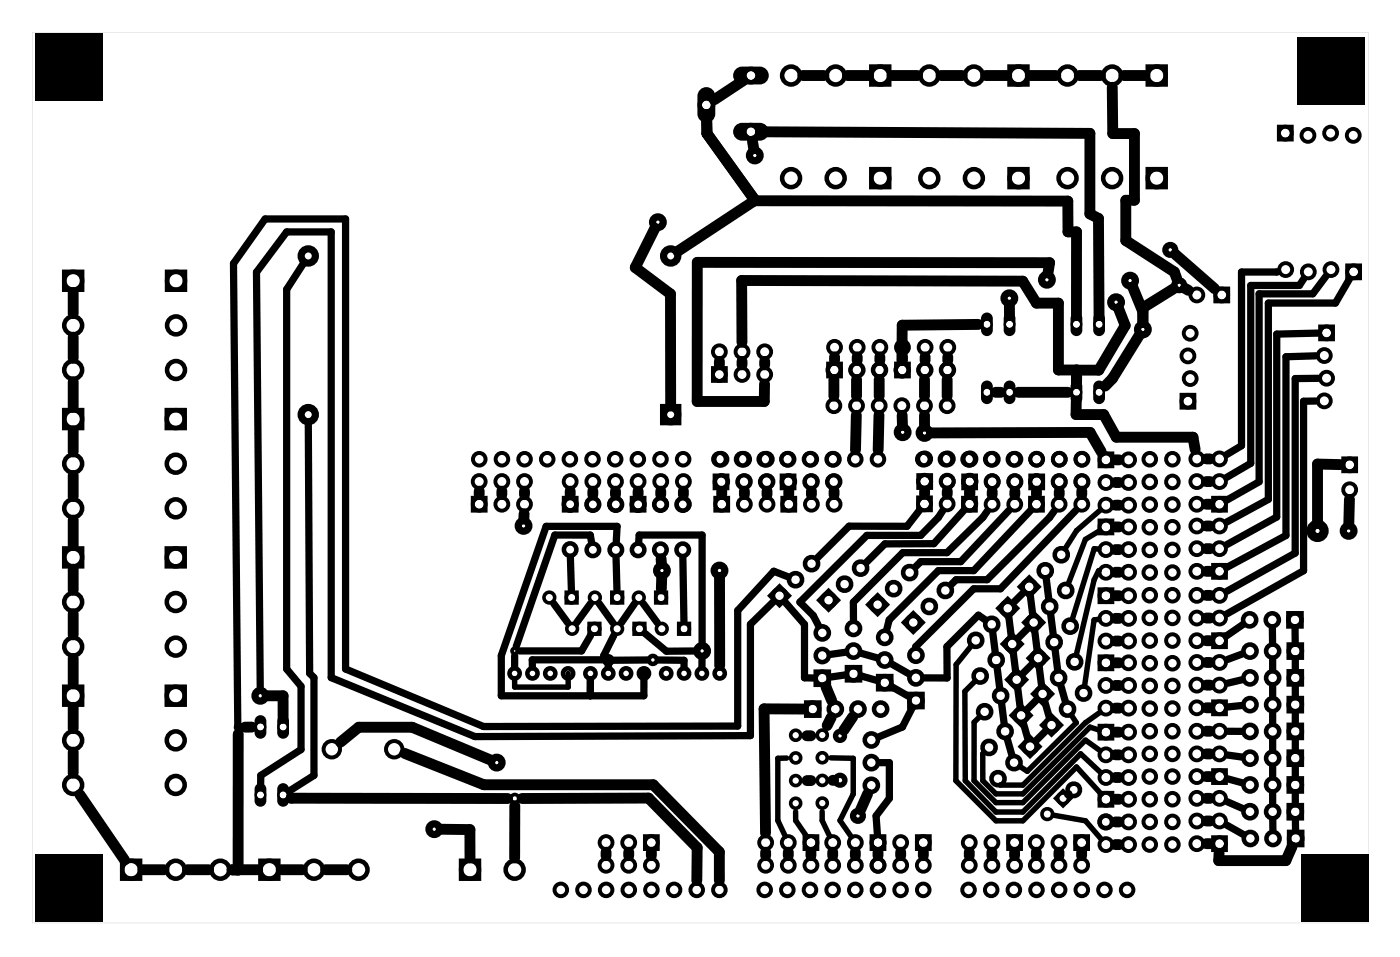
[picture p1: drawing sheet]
<svg xmlns="http://www.w3.org/2000/svg" width="157mm" height="107mm" viewBox="0 0 157 107" stroke-linecap="round" stroke-linejoin="round" font-family="sans-serif">
<g fill="#000">
<path d="M3.9 3.7h7.6v7.6h-7.6zM145.4 4.2h7.6v7.6h-7.6zM3.9 95.7h7.6v7.6h-7.6zM145.9 95.7h7.6v7.6h-7.6z"/>
<path d="M3.6 3.6h149.8v99.8h-149.8zM3.6 3.6v99.8h149.8v-99.8z"/>
<path d="M78.5 10.1a1 1 0 0 1 1.1-.3 1 1 0 0 1 .6 1v2a1 1 0 0 1-1 1 1 1 0 0 1-1-1v-2l.1-.4zM78.7 11.8a.5 .5 0 0 0 1 0 .5 .5 0 0 0-1 0z"/>
<path d="M82.5 14.1l.3-.3h.4h2a1 1 0 0 1 1 1 1 1 0 0 1-1 1h-2a1 1 0 0 1-.9-.7 1 1 0 0 1 .2-1zM83.7 14.8a.5 .5 0 0 0 1 0 .5 .5 0 0 0-1 0z"/>
<path d="M82.5 7.8l.3-.3h.4h2a1 1 0 0 1 1 1 1 1 0 0 1-1 1h-2a1 1 0 0 1-.9-.7 1 1 0 0 1 .2-1zM83.7 8.5a.5 .5 0 0 0 1 0 .5 .5 0 0 0-1 0z"/>
<path d="M143.2 14h1.9v1.9h-1.9zM143.6 14.9a.51 .51 0 0 0 1 0 .51 .51 0 0 0-1 0z"/>
<path d="M110.2 35.2a.66 .66 0 0 1 .7-.1 .66 .66 0 0 1 .4 .6v1.3a.66 .66 0 0 1-.6 .7 .66 .66 0 0 1-.7-.7v-1.3zM110.3 36.3a.41 .41 0 0 0 .8 0 .41 .41 0 0 0-.8 0z"/>
<path d="M112.7 35.2a.66 .66 0 0 1 .8-.1 .66 .66 0 0 1 .4 .6v1.3a.66 .66 0 0 1-.7 .7 .66 .66 0 0 1-.7-.7v-1.3zM112.8 36.3a.41 .41 0 0 0 .8 0 .41 .41 0 0 0-.8 0z"/>
<path d="M120.2 35.2a.66 .66 0 0 1 .8-.1 .66 .66 0 0 1 .4 .6v1.3a.66 .66 0 0 1-.7 .7 .66 .66 0 0 1-.7-.7v-1.3zM120.3 36.3a.41 .41 0 0 0 .8 0 .41 .41 0 0 0-.8 0z"/>
<path d="M122.8 35.2a.66 .66 0 0 1 .7-.1 .66 .66 0 0 1 .4 .6v1.3a.66 .66 0 0 1-.7 .7 .66 .66 0 0 1-.6-.7v-1.3zM122.8 36.3a.45 .45 0 0 0 .9 0 .45 .45 0 0 0-.9 0z"/>
<path d="M136.1 32.1h1.8v1.9h-1.8zM136.5 33.1a.51 .51 0 0 0 1 0 .51 .51 0 0 0-1 0z"/>
<path d="M147.8 36.4h1.9v1.8h-1.9zM148.2 37.3a.55 .55 0 0 0 1.1 0 .55 .55 0 0 0-1.1 0z"/>
<path d="M150.8 29.5h1.9v1.9h-1.9zM151.3 30.5a.51 .51 0 0 0 1 0 .51 .51 0 0 0-1 0z"/>
<path d="M52.8 55.6h1.9v1.8h-1.9zM53.2 56.5a.51 .51 0 0 0 1 0 .51 .51 0 0 0-1 0z"/>
<path d="M63 55.6h1.9v1.8h-1.9zM63.4 56.5a.51 .51 0 0 0 1 0 .51 .51 0 0 0-1 0z"/>
<path d="M70.6 55.6h1.9v1.8h-1.9zM71 56.5a.55 .55 0 0 0 1.1 0 .55 .55 0 0 0-1.1 0z"/>
<path d="M74 45.3v2.4h2.4v-2.4zM74.7 46.5a.5 .5 0 0 1 1 0 .5 .5 0 0 1-1 0z"/>
<path d="M79.7 41h1.9v1.9h-1.9zM80.2 42a.51 .51 0 0 0 1 0 .51 .51 0 0 0-1 0z"/>
<path d="M79.9 53.1h1.9v1.8h-1.9zM80.3 54a.55 .55 0 0 0 1.1 0 .55 .55 0 0 0-1.1 0z"/>
<path d="M80 55.6h1.9v1.8h-1.9zM80.4 56.5a.51 .51 0 0 0 1 0 .51 .51 0 0 0-1 0z"/>
<path d="M87.4 53.1h1.9v1.8h-1.9zM87.9 54a.51 .51 0 0 0 1 0 .51 .51 0 0 0-1 0z"/>
<path d="M87.5 55.6h1.9v1.8h-1.9zM87.9 56.5a.55 .55 0 0 0 1.1 0 .55 .55 0 0 0-1.1 0z"/>
<path d="M92.6 40.5h1.9v1.9h-1.9zM93.1 41.5a.51 .51 0 0 0 1 0 .51 .51 0 0 0-1 0z"/>
<path d="M100.3 40.5h1.8v1.9h-1.8zM100.7 41.5a.51 .51 0 0 0 1 0 .51 .51 0 0 0-1 0z"/>
<path d="M102.7 55.5h1.9v1.9h-1.9zM103.2 56.5a.51 .51 0 0 0 1 0 .51 .51 0 0 0-1 0z"/>
<path d="M102.7 53h1.9v1.9h-1.9zM103.2 54a.51 .51 0 0 0 1 0 .51 .51 0 0 0-1 0z"/>
<path d="M107.8 55.6h1.8v1.8h-1.8zM108.2 56.5a.51 .51 0 0 0 1 0 .51 .51 0 0 0-1 0z"/>
<path d="M107.8 53.1h1.9v1.8h-1.9zM108.2 54a.51 .51 0 0 0 1 0 .51 .51 0 0 0-1 0z"/>
<path d="M110.2 42.8a.66 .66 0 0 1 .7-.1 .66 .66 0 0 1 .4 .6v1.3a.66 .66 0 0 1-.6 .7 .66 .66 0 0 1-.7-.7v-1.3zM110.3 44a.41 .41 0 0 0 .8 0 .41 .41 0 0 0-.8 0z"/>
<path d="M112.7 42.8a.66 .66 0 0 1 .8-.1 .66 .66 0 0 1 .4 .6v1.3a.66 .66 0 0 1-.7 .7 .66 .66 0 0 1-.7-.7v-1.3zM112.8 44a.41 .41 0 0 0 .8 0 .41 .41 0 0 0-.8 0z"/>
<path d="M115.3 55.6h1.9v1.8h-1.9zM115.7 56.5a.51 .51 0 0 0 1 0 .51 .51 0 0 0-1 0z"/>
<path d="M115.3 53.1h1.9v1.8h-1.9zM115.7 54a.55 .55 0 0 0 1.1 0 .55 .55 0 0 0-1.1 0z"/>
<path d="M120.2 42.8a.66 .66 0 0 1 .8-.1 .66 .66 0 0 1 .4 .6v1.3a.66 .66 0 0 1-.7 .7 .66 .66 0 0 1-.7-.7v-1.3zM120.3 44a.41 .41 0 0 0 .8 0 .41 .41 0 0 0-.8 0z"/>
<path d="M122.8 42.8a.66 .66 0 0 1 .7-.1 .66 .66 0 0 1 .4 .6v1.3a.66 .66 0 0 1-.7 .7 .66 .66 0 0 1-.6-.7v-1.3zM122.8 44a.45 .45 0 0 0 .9 0 .45 .45 0 0 0-.9 0z"/>
<path d="M123.1 58.1h1.9v1.9h-1.9zM123.5 59.1a.51 .51 0 0 0 1 0 .51 .51 0 0 0-1 0z"/>
<path d="M123.1 50.6h1.9v1.9h-1.9zM123.5 51.5a.51 .51 0 0 0 1 0 .51 .51 0 0 0-1 0z"/>
<path d="M132.3 44h1.8v1.9h-1.8zM132.7 45a.51 .51 0 0 0 1 0 .51 .51 0 0 0-1 0z"/>
<path d="M135.8 55.6h1.9v1.8h-1.9zM136.2 56.5a.55 .55 0 0 0 1.1 0 .55 .55 0 0 0-1.1 0z"/>
<path d="M150.4 51.2h1.9v1.8h-1.9zM150.8 52.1a.55 .55 0 0 0 1.1 0 .55 .55 0 0 0-1.1 0z"/>
<path d="M123.1 73.3h1.9v1.9h-1.9zM123.5 74.3a.51 .51 0 0 0 1 0 .51 .51 0 0 0-1 0z"/>
<path d="M123.1 65.8h1.9v1.9h-1.9zM123.5 66.8a.51 .51 0 0 0 1 0 .51 .51 0 0 0-1 0z"/>
<path d="M135.8 63.1h1.9v1.9h-1.9zM136.2 64a.55 .55 0 0 0 1.1 0 .55 .55 0 0 0-1.1 0z"/>
<path d="M135.8 70.9h1.9v1.8h-1.9zM136.2 71.8a.55 .55 0 0 0 1.1 0 .55 .55 0 0 0-1.1 0z"/>
<path d="M28.7 80.3a.66 .66 0 0 1 .8-.1 .66 .66 0 0 1 .4 .6v1.3a.66 .66 0 0 1-.7 .7 .66 .66 0 0 1-.7-.7v-1.3zM28.8 81.5a.41 .41 0 0 0 .8 0 .41 .41 0 0 0-.8 0z"/>
<path d="M28.7 88a.66 .66 0 0 1 .8-.2 .66 .66 0 0 1 .4 .6v1.3a.66 .66 0 0 1-.7 .7 .66 .66 0 0 1-.7-.7v-1.3zM28.8 89.1a.41 .41 0 0 0 .8 0 .41 .41 0 0 0-.8 0z"/>
<path d="M31.3 80.3a.66 .66 0 0 1 .7-.1 .66 .66 0 0 1 .4 .6v1.3a.66 .66 0 0 1-.7 .7 .66 .66 0 0 1-.6-.7v-1.3zM31.3 81.5a.45 .45 0 0 0 .9 0 .45 .45 0 0 0-.9 0z"/>
<path d="M31.3 88a.66 .66 0 0 1 .7-.2 .66 .66 0 0 1 .4 .6v1.3a.66 .66 0 0 1-.7 .7 .66 .66 0 0 1-.6-.7v-1.3zM31.3 89.1a.45 .45 0 0 0 .9 0 .45 .45 0 0 0-.9 0z"/>
<path d="M72.1 93.5h1.9v1.9h-1.9zM72.5 94.4a.51 .51 0 0 0 1 0 .51 .51 0 0 0-1 0z"/>
<path d="M90 93.5h1.9v1.9h-1.9zM90.4 94.4a.51 .51 0 0 0 1 0 .51 .51 0 0 0-1 0z"/>
<path d="M97.5 93.5h1.9v1.9h-1.9zM97.9 94.4a.55 .55 0 0 0 1.1 0 .55 .55 0 0 0-1.1 0z"/>
<path d="M102.6 93.5h1.9v1.9h-1.9zM103 94.4a.51 .51 0 0 0 1 0 .51 .51 0 0 0-1 0z"/>
<path d="M112.8 93.5h1.9v1.9h-1.9zM113.3 94.4a.51 .51 0 0 0 1 0 .51 .51 0 0 0-1 0z"/>
<path d="M120.3 93.5h1.9v1.9h-1.9zM120.8 94.4a.51 .51 0 0 0 1 0 .51 .51 0 0 0-1 0z"/>
<path d="M123.1 81.1h1.9v1.9h-1.9zM123.5 82.1a.51 .51 0 0 0 1 0 .51 .51 0 0 0-1 0z"/>
<path d="M123.1 88.6h1.9v1.9h-1.9zM123.5 89.6a.51 .51 0 0 0 1 0 .51 .51 0 0 0-1 0z"/>
<path d="M135.8 86.1h1.9v1.9h-1.9zM136.2 87a.55 .55 0 0 0 1.1 0 .55 .55 0 0 0-1.1 0z"/>
<path d="M135.8 93.6h1.9v1.9h-1.9zM136.2 94.5a.55 .55 0 0 0 1.1 0 .55 .55 0 0 0-1.1 0z"/>
<path d="M135.8 78.4h1.9v1.9h-1.9zM136.2 79.3a.55 .55 0 0 0 1.1 0 .55 .55 0 0 0-1.1 0z"/>
</g>
<g fill="none" stroke="#000" stroke-width=".8" stroke-linecap="butt">
<circle cx="84.6" cy="17.4" r=".6"/>
<circle cx="34.6" cy="28.7" r=".8"/>
<circle cx="73.8" cy="24.9" r=".6"/>
<circle cx="75.2" cy="28.7" r=".8"/>
<circle cx="113.2" cy="33.4" r=".6"/>
<circle cx="117.4" cy="31.3" r=".6"/>
<circle cx="125.1" cy="33.9" r=".6"/>
<circle cx="126.7" cy="31.5" r=".6"/>
<circle cx="128.2" cy="36.9" r=".6"/>
<circle cx="34.6" cy="46.5" r=".8"/>
<circle cx="58.7" cy="58.9" r=".6"/>
<circle cx="75.2" cy="46.5" r=".8"/>
<circle cx="101.2" cy="48.4" r=".6"/>
<circle cx="103.7" cy="48.5" r=".6"/>
<circle cx="151.2" cy="59.5" r=".6"/>
<circle cx="29.2" cy="78" r=".6"/>
<circle cx="74.2" cy="63.9" r=".6"/>
<circle cx="78.7" cy="72.9" r=".6"/>
<circle cx="80.7" cy="63.9" r=".6"/>
<circle cx="48.7" cy="92.9" r=".6"/>
<circle cx="55.7" cy="85.5" r=".6"/>
</g>
<g fill="none" stroke="#000" stroke-width=".7" stroke-linecap="butt">
<circle cx="131.2" cy="28" r=".55"/>
<circle cx="132.2" cy="32" r=".55"/>
<circle cx="96.2" cy="91.4" r=".55"/>
</g>
<circle cx="147.7" cy="59.5" r=".75" fill="none" stroke="#000" stroke-width="1" stroke-linecap="butt"/>
<g fill="none" stroke="#000" stroke-width=".41">
<circle cx="89.2" cy="82.4" r=".56"/>
<circle cx="89.2" cy="87.5" r=".56"/>
<circle cx="89.2" cy="84.9" r=".56"/>
<circle cx="89.2" cy="90" r=".56"/>
<circle cx="92.2" cy="82.4" r=".56"/>
<circle cx="92.2" cy="84.9" r=".56"/>
<circle cx="92.2" cy="90" r=".56"/>
<circle cx="92.2" cy="87.5" r=".56"/>
</g>
<g fill="none" stroke="#000" stroke-width=".6">
<circle cx="94.2" cy="82.5" r=".5"/>
<circle cx="94.2" cy="87.4" r=".55"/>
</g>
<g fill="none" stroke="#000" stroke-width=".43">
<circle cx="144.1" cy="14.9" r=".72"/>
<circle cx="146.7" cy="15.2" r=".72"/>
<circle cx="149.2" cy="14.9" r=".72"/>
<circle cx="151.7" cy="15.2" r=".72"/>
<circle cx="80.7" cy="39.4" r=".72"/>
<circle cx="83.2" cy="39.4" r=".72"/>
<circle cx="85.7" cy="39.4" r=".72"/>
<circle cx="93.6" cy="38.9" r=".72"/>
<circle cx="96.1" cy="38.9" r=".72"/>
<circle cx="98.7" cy="38.9" r=".72"/>
<circle cx="101.2" cy="38.9" r=".72"/>
<circle cx="103.7" cy="38.9" r=".72"/>
<circle cx="106.3" cy="38.9" r=".72"/>
<circle cx="133.2" cy="39.9" r=".72"/>
<circle cx="133.5" cy="37.3" r=".72"/>
<circle cx="134.2" cy="33.1" r=".72"/>
<circle cx="137" cy="33.1" r=".72"/>
<circle cx="144.2" cy="30.2" r=".72"/>
<circle cx="146.7" cy="30.5" r=".72"/>
<circle cx="148.5" cy="39.8" r=".72"/>
<circle cx="148.8" cy="37.3" r=".72"/>
<circle cx="149.2" cy="30.2" r=".72"/>
<circle cx="151.8" cy="30.5" r=".72"/>
<circle cx="53.7" cy="54" r=".72"/>
<circle cx="53.7" cy="56.5" r=".72"/>
<circle cx="56.3" cy="54" r=".72"/>
<circle cx="56.3" cy="56.5" r=".72"/>
<circle cx="58.8" cy="54" r=".72"/>
<circle cx="58.8" cy="56.5" r=".72"/>
<circle cx="63.9" cy="54" r=".72"/>
<circle cx="63.9" cy="56.5" r=".72"/>
<circle cx="66.5" cy="54" r=".72"/>
<circle cx="66.5" cy="56.5" r=".72"/>
<circle cx="69" cy="54" r=".72"/>
<circle cx="69" cy="56.5" r=".72"/>
<circle cx="71.6" cy="54" r=".72"/>
<circle cx="71.6" cy="56.5" r=".72"/>
<circle cx="74.1" cy="54" r=".72"/>
<circle cx="74.1" cy="56.5" r=".72"/>
<circle cx="76.6" cy="54" r=".72"/>
<circle cx="76.6" cy="56.5" r=".72"/>
<circle cx="80.7" cy="42" r=".72"/>
<circle cx="80.8" cy="51.5" r=".72"/>
<circle cx="80.8" cy="54" r=".72"/>
<circle cx="80.9" cy="54" r=".72"/>
<circle cx="80.9" cy="56.5" r=".72"/>
<circle cx="83.2" cy="42" r=".72"/>
<circle cx="83.4" cy="51.5" r=".72"/>
<circle cx="83.4" cy="54" r=".72"/>
<circle cx="83.5" cy="54" r=".72"/>
<circle cx="83.5" cy="56.5" r=".72"/>
<circle cx="85.7" cy="42" r=".72"/>
<circle cx="85.9" cy="51.5" r=".72"/>
<circle cx="85.9" cy="54" r=".72"/>
<circle cx="86" cy="54" r=".72"/>
<circle cx="86" cy="56.5" r=".72"/>
<circle cx="88.4" cy="51.5" r=".72"/>
<circle cx="88.4" cy="54" r=".72"/>
<circle cx="88.4" cy="56.5" r=".72"/>
<circle cx="90.9" cy="51.5" r=".72"/>
<circle cx="90.9" cy="54" r=".72"/>
<circle cx="91" cy="54" r=".72"/>
<circle cx="91" cy="56.5" r=".72"/>
<circle cx="93.4" cy="51.5" r=".72"/>
<circle cx="93.4" cy="54" r=".72"/>
<circle cx="93.5" cy="41.5" r=".72"/>
<circle cx="93.5" cy="45.5" r=".72"/>
<circle cx="93.5" cy="54" r=".72"/>
<circle cx="93.5" cy="56.5" r=".72"/>
<circle cx="93.6" cy="41.5" r=".72"/>
<circle cx="96" cy="41.5" r=".72"/>
<circle cx="96" cy="45.5" r=".72"/>
<circle cx="96.1" cy="41.5" r=".72"/>
<circle cx="98.6" cy="41.5" r=".72"/>
<circle cx="98.6" cy="45.5" r=".72"/>
<circle cx="98.7" cy="41.5" r=".72"/>
<circle cx="101.1" cy="41.5" r=".72"/>
<circle cx="101.1" cy="45.5" r=".72"/>
<circle cx="101.2" cy="41.5" r=".72"/>
<circle cx="103.7" cy="41.5" r=".72"/>
<circle cx="103.7" cy="45.5" r=".72"/>
<circle cx="103.7" cy="53.9" r=".72"/>
<circle cx="103.7" cy="56.5" r=".72"/>
<circle cx="103.7" cy="51.4" r=".72"/>
<circle cx="103.7" cy="54" r=".72"/>
<circle cx="106.2" cy="41.5" r=".72"/>
<circle cx="106.2" cy="45.5" r=".72"/>
<circle cx="106.2" cy="53.9" r=".72"/>
<circle cx="106.2" cy="56.5" r=".72"/>
<circle cx="106.2" cy="51.4" r=".72"/>
<circle cx="106.2" cy="54" r=".72"/>
<circle cx="106.3" cy="41.5" r=".72"/>
<circle cx="108.7" cy="54" r=".72"/>
<circle cx="108.7" cy="56.5" r=".72"/>
<circle cx="108.7" cy="51.5" r=".72"/>
<circle cx="108.7" cy="53.9" r=".72"/>
<circle cx="108.8" cy="51.4" r=".72"/>
<circle cx="108.8" cy="54" r=".72"/>
<circle cx="111.2" cy="54" r=".72"/>
<circle cx="111.2" cy="56.5" r=".72"/>
<circle cx="111.3" cy="51.5" r=".72"/>
<circle cx="111.3" cy="54" r=".72"/>
<circle cx="113.8" cy="54" r=".72"/>
<circle cx="113.8" cy="56.5" r=".72"/>
<circle cx="113.8" cy="51.5" r=".72"/>
<circle cx="116.2" cy="54" r=".72"/>
<circle cx="116.2" cy="56.5" r=".72"/>
<circle cx="116.2" cy="51.5" r=".72"/>
<circle cx="118.8" cy="54" r=".72"/>
<circle cx="118.8" cy="56.5" r=".72"/>
<circle cx="118.8" cy="51.5" r=".72"/>
<circle cx="121.3" cy="54" r=".72"/>
<circle cx="121.3" cy="56.5" r=".72"/>
<circle cx="121.3" cy="51.5" r=".72"/>
<circle cx="124" cy="56.6" r=".72"/>
<circle cx="124" cy="54.1" r=".72"/>
<circle cx="124" cy="51.5" r=".72"/>
<circle cx="124" cy="59.1" r=".72"/>
<circle cx="126.6" cy="56.6" r=".72"/>
<circle cx="126.6" cy="54.1" r=".72"/>
<circle cx="126.6" cy="51.5" r=".72"/>
<circle cx="126.6" cy="59.1" r=".72"/>
<circle cx="133.2" cy="45" r=".72"/>
<circle cx="133.5" cy="42.4" r=".72"/>
<circle cx="134.2" cy="56.5" r=".72"/>
<circle cx="134.2" cy="54" r=".72"/>
<circle cx="134.2" cy="58.9" r=".72"/>
<circle cx="134.2" cy="51.4" r=".72"/>
<circle cx="136.7" cy="56.5" r=".72"/>
<circle cx="136.7" cy="54" r=".72"/>
<circle cx="136.7" cy="58.9" r=".72"/>
<circle cx="136.7" cy="51.4" r=".72"/>
<circle cx="148.5" cy="44.9" r=".72"/>
<circle cx="148.8" cy="42.4" r=".72"/>
<circle cx="151.3" cy="54.9" r=".72"/>
<circle cx="151.3" cy="52.1" r=".72"/>
<circle cx="124" cy="64.1" r=".72"/>
<circle cx="124" cy="79.4" r=".72"/>
<circle cx="124" cy="71.8" r=".72"/>
<circle cx="124" cy="61.6" r=".72"/>
<circle cx="124" cy="76.8" r=".72"/>
<circle cx="124" cy="69.3" r=".72"/>
<circle cx="124" cy="74.3" r=".72"/>
<circle cx="124" cy="66.8" r=".72"/>
<circle cx="126.6" cy="79.4" r=".72"/>
<circle cx="126.6" cy="71.8" r=".72"/>
<circle cx="126.6" cy="64.1" r=".72"/>
<circle cx="126.6" cy="76.8" r=".72"/>
<circle cx="126.6" cy="61.6" r=".72"/>
<circle cx="126.6" cy="69.3" r=".72"/>
<circle cx="126.6" cy="66.8" r=".72"/>
<circle cx="126.6" cy="74.3" r=".72"/>
<circle cx="134.2" cy="64" r=".72"/>
<circle cx="134.2" cy="71.8" r=".72"/>
<circle cx="134.2" cy="79.3" r=".72"/>
<circle cx="134.2" cy="61.5" r=".72"/>
<circle cx="134.2" cy="69.3" r=".72"/>
<circle cx="134.2" cy="76.8" r=".72"/>
<circle cx="134.2" cy="74.2" r=".72"/>
<circle cx="134.2" cy="66.7" r=".72"/>
<circle cx="136.7" cy="71.8" r=".72"/>
<circle cx="136.7" cy="79.3" r=".72"/>
<circle cx="136.7" cy="64" r=".72"/>
<circle cx="136.7" cy="61.5" r=".72"/>
<circle cx="136.7" cy="76.8" r=".72"/>
<circle cx="136.7" cy="69.3" r=".72"/>
<circle cx="136.7" cy="74.2" r=".72"/>
<circle cx="136.7" cy="66.7" r=".72"/>
<circle cx="68" cy="94.4" r=".72"/>
<circle cx="68" cy="97" r=".72"/>
<circle cx="70.5" cy="94.4" r=".72"/>
<circle cx="70.5" cy="97" r=".72"/>
<circle cx="73" cy="94.4" r=".72"/>
<circle cx="73" cy="97" r=".72"/>
<circle cx="85.9" cy="94.4" r=".72"/>
<circle cx="85.9" cy="97" r=".72"/>
<circle cx="88.4" cy="94.4" r=".72"/>
<circle cx="88.4" cy="97" r=".72"/>
<circle cx="90.9" cy="94.4" r=".72"/>
<circle cx="90.9" cy="97" r=".72"/>
<circle cx="93.4" cy="94.4" r=".72"/>
<circle cx="93.4" cy="97" r=".72"/>
<circle cx="95.9" cy="94.4" r=".72"/>
<circle cx="95.9" cy="97" r=".72"/>
<circle cx="98.5" cy="94.4" r=".72"/>
<circle cx="98.5" cy="97" r=".72"/>
<circle cx="101" cy="94.4" r=".72"/>
<circle cx="101" cy="97" r=".72"/>
<circle cx="103.5" cy="94.4" r=".72"/>
<circle cx="103.5" cy="97" r=".72"/>
<circle cx="108.7" cy="94.4" r=".72"/>
<circle cx="108.7" cy="97" r=".72"/>
<circle cx="111.2" cy="94.4" r=".72"/>
<circle cx="111.2" cy="97" r=".72"/>
<circle cx="113.8" cy="94.4" r=".72"/>
<circle cx="113.8" cy="97" r=".72"/>
<circle cx="116.2" cy="94.4" r=".72"/>
<circle cx="116.2" cy="97" r=".72"/>
<circle cx="118.7" cy="94.4" r=".72"/>
<circle cx="118.7" cy="97" r=".72"/>
<circle cx="121.3" cy="94.4" r=".72"/>
<circle cx="121.3" cy="97" r=".72"/>
<circle cx="124" cy="87.1" r=".72"/>
<circle cx="124" cy="94.6" r=".72"/>
<circle cx="124" cy="84.6" r=".72"/>
<circle cx="124" cy="92.1" r=".72"/>
<circle cx="124" cy="89.6" r=".72"/>
<circle cx="124" cy="82.1" r=".72"/>
<circle cx="126.6" cy="94.6" r=".72"/>
<circle cx="126.6" cy="87.1" r=".72"/>
<circle cx="126.6" cy="92.1" r=".72"/>
<circle cx="126.6" cy="84.6" r=".72"/>
<circle cx="126.6" cy="89.6" r=".72"/>
<circle cx="126.6" cy="82.1" r=".72"/>
<circle cx="134.2" cy="87" r=".72"/>
<circle cx="134.2" cy="94.5" r=".72"/>
<circle cx="134.2" cy="92" r=".72"/>
<circle cx="134.2" cy="84.5" r=".72"/>
<circle cx="134.2" cy="81.9" r=".72"/>
<circle cx="134.2" cy="89.5" r=".72"/>
<circle cx="136.7" cy="94.5" r=".72"/>
<circle cx="136.7" cy="87" r=".72"/>
<circle cx="136.7" cy="92" r=".72"/>
<circle cx="136.7" cy="84.5" r=".72"/>
<circle cx="136.7" cy="81.9" r=".72"/>
<circle cx="136.7" cy="89.5" r=".72"/>
</g>
<circle cx="26.7" cy="81.5" r=".35" fill="none" stroke="#000" stroke-width=".3"/>
<g fill="none" stroke="#000" stroke-width=".5">
<circle cx="79.2" cy="11.8" r=".75"/>
<circle cx="84.2" cy="8.5" r=".75"/>
<circle cx="84.2" cy="14.8" r=".75"/>
<circle cx="68.2" cy="74" r=".45"/>
<circle cx="73.2" cy="74" r=".45"/>
</g>
<g fill="none" stroke="#000" stroke-width=".4">
<path d="M63.5 66.4h1.2v1.2h-1.2zM66.1 69.9h1.2v1.2h-1.2zM68.6 66.4h1.2v1.2h-1.2zM71.1 69.9h1.2v1.2h-1.2zM73.5 66.4h1.2v1.2h-1.2zM76.1 69.9h1.2v1.2h-1.2zM118.4 89.5l.8-.9 .9 .9-.9 .8z"/>
<circle cx="57.7" cy="72.9" r=".3"/>
<circle cx="61.6" cy="67" r=".6"/>
<circle cx="64.1" cy="67" r=".6"/>
<circle cx="64.2" cy="70.5" r=".6"/>
<circle cx="66.7" cy="70.5" r=".6"/>
<circle cx="66.7" cy="67" r=".6"/>
<circle cx="69.2" cy="70.5" r=".6"/>
<circle cx="69.2" cy="67" r=".6"/>
<circle cx="71.6" cy="67" r=".6"/>
<circle cx="71.7" cy="70.5" r=".6"/>
<circle cx="74.1" cy="67" r=".6"/>
<circle cx="74.2" cy="70.5" r=".6"/>
<circle cx="76.7" cy="70.5" r=".6"/>
<circle cx="57.7" cy="89.5" r=".45"/>
<circle cx="117.4" cy="91.2" r=".6"/>
<circle cx="119.2" cy="89.5" r=".6"/>
</g>
<g fill="none" stroke="#000" stroke-width=".51">
<path d="M97.7 19h2v2h-2zM97.7 7.5h2v2h-2zM113.2 19h2v2h-2zM113.2 7.5h2v2h-2zM128.7 19h2v2h-2zM128.7 7.5h2v2h-2zM7.2 30.5h2v2h-2zM18.7 30.5h2v2h-2zM7.2 46h2v2h-2zM18.7 46h2v2h-2zM7.2 77h2v2h-2zM7.2 61.5h2v2h-2z"/>
<path d="M18.7 61.5h2v2h-2zM18.7 77h2v2h-2zM86.4 66.8l1-1.1 1.1 1.1-1.1 1zM90.4 78.7h1.5v1.5h-1.5zM91.5 75.3h1.4v1.4h-1.4zM91.9 67.3l1-1.1 1.1 1.1-1.1 1zM95 74.8h1.4v1.4h-1.4zM97.4 67.8l1-1.1 1.1 1.1-1.1 1zM98.5 75.8h1.4v1.4h-1.4zM101.4 69.8l1-1.1 1.1 1.1-1.1 1zM102 77.8h1.4v1.4h-1.4zM112 68.2l1-1.1 1 1.1-1 1z"/>
<path d="M112.5 72.2l1-1.1 1 1.1-1 1zM113 76.2l1-1.1 1 1.1-1 1zM114.4 65.8l1-1.1 1.1 1.1-1.1 1zM114.9 69.8l1-1.1 1.1 1.1-1.1 1zM115.4 73.8l1-1.1 1.1 1.1-1.1 1zM115.9 77.8l1-1.1 1.1 1.1-1.1 1zM144.5 68.7h1.4v1.5h-1.4zM144.5 72.2h1.5v1.5h-1.5zM144.5 75.2h1.5v1.5h-1.5zM144.5 78.2h1.5v1.5h-1.5zM13.7 96.5h2v2h-2zM29.2 96.5h2v2h-2z"/>
<path d="M51.7 96.5h2v2h-2zM113.5 80.2l1-1.1 1 1.1-1 1zM114.5 83.7l1-1.1 1 1.1-1 1zM116.9 81.3l1-1.1 1.1 1.1-1.1 1zM144.5 84.2h1.5v1.5h-1.5zM144.5 81.2h1.5v1.5h-1.5zM144.5 90.2h1.5v1.5h-1.5zM144.5 87.2h1.5v1.5h-1.5zM144.5 93.2h1.5v1.5h-1.5z"/>
<circle cx="88.7" cy="8.5" r="1"/>
<circle cx="88.7" cy="20" r="1"/>
<circle cx="93.7" cy="8.5" r="1"/>
<circle cx="93.7" cy="20" r="1"/>
<circle cx="98.7" cy="20" r="1"/>
<circle cx="98.7" cy="8.5" r="1"/>
<circle cx="104.2" cy="20" r="1"/>
<circle cx="104.2" cy="8.5" r="1"/>
<circle cx="109.2" cy="20" r="1"/>
<circle cx="109.2" cy="8.5" r="1"/>
<circle cx="114.2" cy="20" r="1"/>
<circle cx="114.2" cy="8.5" r="1"/>
<circle cx="119.7" cy="20" r="1"/>
<circle cx="119.7" cy="8.5" r="1"/>
<circle cx="124.7" cy="20" r="1"/>
<circle cx="124.7" cy="8.5" r="1"/>
<circle cx="129.7" cy="8.5" r="1"/>
<circle cx="129.7" cy="20" r="1"/>
<circle cx="8.2" cy="36.5" r="1"/>
<circle cx="8.2" cy="31.5" r="1"/>
<circle cx="19.7" cy="36.5" r="1"/>
<circle cx="19.7" cy="31.5" r="1"/>
<circle cx="8.2" cy="41.5" r="1"/>
<circle cx="8.2" cy="52" r="1"/>
<circle cx="8.2" cy="47" r="1"/>
<circle cx="8.2" cy="57" r="1"/>
<circle cx="19.7" cy="52" r="1"/>
<circle cx="19.7" cy="47" r="1"/>
<circle cx="19.7" cy="57" r="1"/>
<circle cx="19.7" cy="41.5" r="1"/>
<circle cx="63.9" cy="56.5" r=".7"/>
<circle cx="66.5" cy="56.5" r=".7"/>
<circle cx="69.1" cy="56.5" r=".7"/>
<circle cx="71.6" cy="56.5" r=".7"/>
<circle cx="74.1" cy="56.5" r=".7"/>
<circle cx="76.6" cy="56.5" r=".7"/>
<circle cx="8.2" cy="67.5" r="1"/>
<circle cx="8.2" cy="78" r="1"/>
<circle cx="8.2" cy="62.5" r="1"/>
<circle cx="8.2" cy="72.5" r="1"/>
<circle cx="19.7" cy="67.5" r="1"/>
<circle cx="19.7" cy="62.5" r="1"/>
<circle cx="19.7" cy="72.5" r="1"/>
<circle cx="19.7" cy="78" r="1"/>
<circle cx="57.7" cy="75.5" r=".57"/>
<circle cx="59.7" cy="75.5" r=".57"/>
<circle cx="61.7" cy="75.5" r=".57"/>
<circle cx="63.7" cy="75.5" r=".57"/>
<circle cx="63.9" cy="61.6" r=".7"/>
<circle cx="66.2" cy="75.5" r=".57"/>
<circle cx="66.5" cy="61.6" r=".7"/>
<circle cx="68.2" cy="75.5" r=".57"/>
<circle cx="69.1" cy="61.6" r=".7"/>
<circle cx="70.2" cy="75.5" r=".57"/>
<circle cx="71.6" cy="61.6" r=".7"/>
<circle cx="72.2" cy="75.5" r=".57"/>
<circle cx="74.1" cy="61.6" r=".7"/>
<circle cx="74.7" cy="75.5" r=".57"/>
<circle cx="76.6" cy="61.6" r=".7"/>
<circle cx="76.7" cy="75.5" r=".57"/>
<circle cx="78.7" cy="75.5" r=".57"/>
<circle cx="80.7" cy="75.5" r=".57"/>
<circle cx="87.4" cy="66.8" r=".74"/>
<circle cx="89.2" cy="65" r=".74"/>
<circle cx="91" cy="63.2" r=".74"/>
<circle cx="91.1" cy="79.5" r=".74"/>
<circle cx="92.2" cy="70.9" r=".74"/>
<circle cx="92.2" cy="76" r=".74"/>
<circle cx="92.2" cy="73.5" r=".74"/>
<circle cx="92.9" cy="67.3" r=".74"/>
<circle cx="93.7" cy="79.5" r=".74"/>
<circle cx="94.7" cy="65.5" r=".74"/>
<circle cx="95.7" cy="70.4" r=".74"/>
<circle cx="95.7" cy="75.5" r=".74"/>
<circle cx="95.7" cy="73" r=".74"/>
<circle cx="96.2" cy="79.5" r=".74"/>
<circle cx="96.5" cy="63.7" r=".74"/>
<circle cx="98.4" cy="67.8" r=".74"/>
<circle cx="98.7" cy="79.5" r=".74"/>
<circle cx="99.2" cy="71.4" r=".74"/>
<circle cx="99.2" cy="76.5" r=".74"/>
<circle cx="99.2" cy="74" r=".74"/>
<circle cx="100.2" cy="66" r=".74"/>
<circle cx="102" cy="64.2" r=".74"/>
<circle cx="102.4" cy="69.8" r=".74"/>
<circle cx="102.7" cy="73.4" r=".74"/>
<circle cx="102.7" cy="78.5" r=".74"/>
<circle cx="102.7" cy="76" r=".74"/>
<circle cx="104.2" cy="68" r=".74"/>
<circle cx="106" cy="66.2" r=".74"/>
<circle cx="109.4" cy="71.8" r=".74"/>
<circle cx="109.9" cy="75.8" r=".74"/>
<circle cx="110.4" cy="79.8" r=".74"/>
<circle cx="111.2" cy="70" r=".74"/>
<circle cx="111.7" cy="74" r=".74"/>
<circle cx="112.2" cy="78" r=".74"/>
<circle cx="113" cy="68.2" r=".74"/>
<circle cx="113.5" cy="72.2" r=".74"/>
<circle cx="114" cy="76.2" r=".74"/>
<circle cx="115.4" cy="65.8" r=".74"/>
<circle cx="115.9" cy="69.8" r=".74"/>
<circle cx="116.4" cy="73.8" r=".74"/>
<circle cx="116.9" cy="77.8" r=".74"/>
<circle cx="117.2" cy="64" r=".74"/>
<circle cx="117.7" cy="68" r=".74"/>
<circle cx="118.2" cy="72" r=".74"/>
<circle cx="118.7" cy="76" r=".74"/>
<circle cx="119" cy="62.2" r=".74"/>
<circle cx="119.5" cy="66.2" r=".74"/>
<circle cx="119.7" cy="79.5" r=".74"/>
<circle cx="120" cy="70.2" r=".74"/>
<circle cx="120.5" cy="74.2" r=".74"/>
<circle cx="121.5" cy="77.7" r=".74"/>
<circle cx="140.1" cy="69.5" r=".74"/>
<circle cx="140.2" cy="73" r=".74"/>
<circle cx="140.2" cy="79" r=".74"/>
<circle cx="140.2" cy="76" r=".74"/>
<circle cx="142.7" cy="69.5" r=".74"/>
<circle cx="142.7" cy="76" r=".74"/>
<circle cx="142.7" cy="73" r=".74"/>
<circle cx="142.7" cy="79" r=".74"/>
<circle cx="145.2" cy="69.5" r=".74"/>
<circle cx="145.2" cy="73" r=".74"/>
<circle cx="145.2" cy="79" r=".74"/>
<circle cx="145.2" cy="76" r=".74"/>
<circle cx="8.2" cy="83" r="1"/>
<circle cx="8.2" cy="88" r="1"/>
<circle cx="14.7" cy="97.5" r="1"/>
<circle cx="19.7" cy="83" r="1"/>
<circle cx="19.7" cy="88" r="1"/>
<circle cx="19.7" cy="97.5" r="1"/>
<circle cx="24.7" cy="97.5" r="1"/>
<circle cx="30.2" cy="97.5" r="1"/>
<circle cx="35.2" cy="97.5" r="1"/>
<circle cx="40.2" cy="97.5" r="1"/>
<circle cx="52.7" cy="97.5" r="1"/>
<circle cx="57.7" cy="97.5" r="1"/>
<circle cx="97.7" cy="85.5" r=".74"/>
<circle cx="97.7" cy="82.9" r=".74"/>
<circle cx="97.7" cy="88" r=".74"/>
<circle cx="110.9" cy="83.8" r=".74"/>
<circle cx="111.9" cy="87.3" r=".74"/>
<circle cx="112.7" cy="82" r=".74"/>
<circle cx="113.7" cy="85.5" r=".74"/>
<circle cx="114.5" cy="80.2" r=".74"/>
<circle cx="115.5" cy="83.7" r=".74"/>
<circle cx="117.9" cy="81.3" r=".74"/>
<circle cx="120.4" cy="88.5" r=".7"/>
<circle cx="124" cy="92.1" r=".7"/>
<circle cx="140.2" cy="85" r=".74"/>
<circle cx="140.2" cy="88" r=".74"/>
<circle cx="140.2" cy="82" r=".74"/>
<circle cx="140.2" cy="91" r=".74"/>
<circle cx="140.2" cy="94" r=".74"/>
<circle cx="142.7" cy="85" r=".74"/>
<circle cx="142.7" cy="88" r=".74"/>
<circle cx="142.7" cy="82" r=".74"/>
<circle cx="142.7" cy="91" r=".74"/>
<circle cx="142.7" cy="94" r=".74"/>
<circle cx="145.2" cy="91" r=".74"/>
<circle cx="145.2" cy="85" r=".74"/>
<circle cx="145.2" cy="88" r=".74"/>
<circle cx="145.2" cy="82" r=".74"/>
<circle cx="145.3" cy="94" r=".74"/>
</g>
<g fill="none" stroke="#000" stroke-width=".44">
<circle cx="53.7" cy="51.5" r=".71"/>
<circle cx="56.3" cy="51.5" r=".71"/>
<circle cx="58.8" cy="51.5" r=".71"/>
<circle cx="61.4" cy="51.5" r=".71"/>
<circle cx="63.9" cy="51.5" r=".71"/>
<circle cx="66.4" cy="51.5" r=".71"/>
<circle cx="69" cy="51.5" r=".71"/>
<circle cx="71.5" cy="51.5" r=".71"/>
<circle cx="74.1" cy="51.5" r=".71"/>
<circle cx="76.6" cy="51.5" r=".71"/>
<circle cx="80.7" cy="51.5" r=".71"/>
<circle cx="83.2" cy="51.5" r=".71"/>
<circle cx="85.7" cy="51.5" r=".71"/>
<circle cx="88.3" cy="51.5" r=".71"/>
<circle cx="90.8" cy="51.5" r=".71"/>
<circle cx="93.4" cy="51.5" r=".71"/>
<circle cx="95.9" cy="51.5" r=".71"/>
<circle cx="98.4" cy="51.5" r=".71"/>
<circle cx="103.5" cy="51.5" r=".71"/>
<circle cx="106.1" cy="51.5" r=".71"/>
<circle cx="108.6" cy="51.5" r=".71"/>
<circle cx="111.1" cy="51.5" r=".71"/>
<circle cx="113.7" cy="51.5" r=".71"/>
<circle cx="116.2" cy="51.5" r=".71"/>
<circle cx="118.8" cy="51.5" r=".71"/>
<circle cx="121.3" cy="51.5" r=".71"/>
<circle cx="128.9" cy="59.1" r=".71"/>
<circle cx="128.9" cy="56.5" r=".71"/>
<circle cx="128.9" cy="54" r=".71"/>
<circle cx="128.9" cy="51.5" r=".71"/>
<circle cx="131.5" cy="56.5" r=".71"/>
<circle cx="131.5" cy="59.1" r=".71"/>
<circle cx="131.5" cy="54" r=".71"/>
<circle cx="131.5" cy="51.5" r=".71"/>
<circle cx="128.9" cy="64.2" r=".71"/>
<circle cx="128.9" cy="69.2" r=".71"/>
<circle cx="128.9" cy="66.7" r=".71"/>
<circle cx="128.9" cy="61.6" r=".71"/>
<circle cx="128.9" cy="71.8" r=".71"/>
<circle cx="128.9" cy="79.4" r=".71"/>
<circle cx="128.9" cy="76.9" r=".71"/>
<circle cx="128.9" cy="74.3" r=".71"/>
<circle cx="131.5" cy="69.2" r=".71"/>
<circle cx="131.5" cy="66.7" r=".71"/>
<circle cx="131.5" cy="64.2" r=".71"/>
<circle cx="131.5" cy="61.6" r=".71"/>
<circle cx="131.5" cy="71.8" r=".71"/>
<circle cx="131.5" cy="76.9" r=".71"/>
<circle cx="131.5" cy="79.4" r=".71"/>
<circle cx="131.5" cy="74.3" r=".71"/>
<circle cx="37.2" cy="84" r=".92"/>
<circle cx="44.2" cy="84" r=".92"/>
<circle cx="62.9" cy="99.7" r=".71"/>
<circle cx="65.4" cy="99.7" r=".71"/>
<circle cx="68" cy="99.7" r=".71"/>
<circle cx="70.5" cy="99.7" r=".71"/>
<circle cx="73" cy="99.7" r=".71"/>
<circle cx="75.6" cy="99.7" r=".71"/>
<circle cx="78.1" cy="99.7" r=".71"/>
<circle cx="80.7" cy="99.7" r=".71"/>
<circle cx="85.7" cy="99.7" r=".71"/>
<circle cx="88.3" cy="99.7" r=".71"/>
<circle cx="90.8" cy="99.7" r=".71"/>
<circle cx="93.4" cy="99.7" r=".71"/>
<circle cx="95.9" cy="99.7" r=".71"/>
<circle cx="98.4" cy="99.7" r=".71"/>
<circle cx="101" cy="99.7" r=".71"/>
<circle cx="103.5" cy="99.7" r=".71"/>
<circle cx="108.6" cy="99.7" r=".71"/>
<circle cx="111.1" cy="99.7" r=".71"/>
<circle cx="113.7" cy="99.7" r=".71"/>
<circle cx="116.2" cy="99.7" r=".71"/>
<circle cx="118.8" cy="99.7" r=".71"/>
<circle cx="121.3" cy="99.7" r=".71"/>
<circle cx="123.8" cy="99.7" r=".71"/>
<circle cx="126.4" cy="99.7" r=".71"/>
<circle cx="128.9" cy="87" r=".71"/>
<circle cx="128.9" cy="94.6" r=".71"/>
<circle cx="128.9" cy="92.1" r=".71"/>
<circle cx="128.9" cy="84.5" r=".71"/>
<circle cx="128.9" cy="89.6" r=".71"/>
<circle cx="128.9" cy="81.9" r=".71"/>
<circle cx="131.5" cy="89.6" r=".71"/>
<circle cx="131.5" cy="81.9" r=".71"/>
<circle cx="131.5" cy="87" r=".71"/>
<circle cx="131.5" cy="92.1" r=".71"/>
<circle cx="131.5" cy="94.6" r=".71"/>
<circle cx="131.5" cy="84.5" r=".71"/>
</g>
<g fill="none" stroke="#000" stroke-width=".25">
<circle cx="110.7" cy="36.3" r=".53"/>
<circle cx="113.2" cy="36.3" r=".53"/>
<circle cx="120.7" cy="36.3" r=".53"/>
<circle cx="123.2" cy="36.3" r=".53"/>
<circle cx="110.7" cy="44" r=".53"/>
<circle cx="113.2" cy="44" r=".53"/>
<circle cx="120.7" cy="44" r=".53"/>
<circle cx="123.2" cy="44" r=".53"/>
<circle cx="29.2" cy="81.5" r=".53"/>
<circle cx="29.2" cy="89.1" r=".53"/>
<circle cx="31.7" cy="81.5" r=".53"/>
<circle cx="31.7" cy="89.1" r=".53"/>
</g>
<g fill="none" stroke="#000" stroke-width="1.2">
<path d="M79.2 12.8l.1 2.2M79.3 15l5.4 7.4-8.7 5.8M79.3 15l5.4 7.5h35l.1 3.5h.9v9.4M83.3 9.1l-3.2 2.1M84.4 15.8l.1 .9M85.3 14.8l36.9 .1v9.1l1 .5v10.9M90 8.5h2.4M95 8.5h2.4M100 8.5h2.9M105.5 8.5h2.4M110.5 8.5h2.4M115.5 8.5h2.9"/>
<path d="M121 8.5h2.4M124.7 9.8l.1 5.2h2.4v7.4h-1v4.6l5.5 3.5 .3 .7M126 8.5h2.4M8.2 32.8v2.3M8.2 37.8v2.3M73.4 25.6l-2.2 4.4 4 2.9v12.6M83.2 38.4v-7l31.5 .1 1.5 2.5h2.5v7.5h2v1.5M93.6 40v.4M96.1 40v.4M98.7 40v.4M101.2 40v.4M103.7 40v.4"/>
<path d="M106.3 40v.4M109.7 36.4h-8.5l-.1 4M113.2 34.2v1.2M117.5 30.6l.2-1.2h-39.5v15.6h7.5v-2M125.4 34.6l.8 1.9-3 5h-2.5v1.5M127 32.2l1.2 2.7M127.8 37.6l-3.1 4.8-.8 .9M131.6 32.4l-3.4 2.1v1.7M131.8 28.5l4.4 3.8M132.9 32.3l.4 .2M8.2 42.8v2.8M8.2 48.3v2.3"/>
<path d="M8.2 53.3v2.3M8.2 58.3v2.8M53.7 55v.4M56.3 55v.4M58.8 57.6l-.1 .6M58.8 55v.4M63.9 55v.4M66.5 55v.4M69 55v.4M71.6 55v.4M74.1 55v.4M76.6 55v.4"/>
<path d="M80.7 40.5v.4M80.9 55v.4M83.2 40.5v.4M83.5 55v.4M85.7 40.5v.4M86 55v.4M88.4 55v.4M91 55v.4M93.5 42.5v1.9M93.5 55v.4M96 46.5l-.1 3.9M96 42.5v1.9"/>
<path d="M98.6 46.5l-.1 3.9M98.6 42.5v1.9M101.2 46.5v1.2M103.7 42.5v1.9M103.7 46.5v1.3M103.7 55v.4M104.4 48.5h17.8l1.3 2.1M106.2 42.5v1.9M106.2 55v.4M108.7 55.1v.3M108.8 55v.4M111.3 55.1v.3"/>
<path d="M111.6 44h.6M113.8 55.1v.3M114.2 44h5.5M116.2 55v.4M118.8 55.1v.3M120.7 44.9v1.6h3.1l1.4 2.5h8.6l.2 1.4M121.3 55v.4M125.1 59.1h.4M125.1 56.6h.4M125.1 54.1h.4M125.1 51.5h.4M135.3 56.5h.4"/>
<path d="M135.3 54h.4M135.3 51.4h.4M135.3 58.9h.4M150.3 52.1l-2.6-.1v6.7M151.3 56l-.1 2.7M8.2 63.8v2.3M8.2 68.8v2.3M8.2 73.8v2.8M8.2 79.3v2.3M30 78h1.7v2.5M74.1 62.6l.1 .6M74.2 64.7v1.3"/>
<path d="M80.7 64.7v9.9M90.1 79.5l-4.4-.1 .1 14M92.6 77l.7 1.5M125.1 74.3h.4M125.1 76.8h.4M125.1 79.4h.4M125.1 61.6h.4M125.1 64.1h.4M125.1 71.8h.4M125.1 69.3h.4M125.1 66.8h.4M135.3 61.5h.4"/>
<path d="M135.3 64h.4M135.3 69.3h.4M135.3 66.7h.4M135.3 71.8h.4M135.3 74.2h.4M135.3 76.8h.4M135.3 79.3h.4M8.2 84.3v2.3M8.9 89l5.1 7.4M16 97.5h2.4M21 97.5h2.4M26 97.5h2.9"/>
<path d="M26.7 82.3v15.2h-.7M28.2 81.5h-.7M31.5 97.5h2.4M32.7 89.4l24.2 .1M36.5 97.5h2.4M38.2 83.2l2-1.7h6l8.8 3.7M45.4 84.4l8.9 3.5h19l7.4 7.6v3.2M49.5 92.9l3.2 .1v3.2M57.7 90.3v5.9M58.5 89.5l14.2-.1 5.5 5.6-.1 3.7M68 95.5v.4M70.5 95.5v.4"/>
<path d="M73 95.5v.4M85.9 95.5v.4M88.4 95.5v.4M90.9 82.5h-.4M90.9 95.5v.4M90.9 87.5h-.4M93.2 80.4l-.4 .9M93.4 95.5v.4M93.5 87.4h-.1M95.6 80.3l-1 1.5M95.9 95.5v.4M97.3 89l-.8 1.7"/>
<path d="M98.5 95.5v.4M101 95.5v.4M103.5 95.5v.4M108.7 95.5v.4M111.2 95.5v.4M113.8 95.5v.4M116.2 95.5v.4M118.7 95.5v.4M121.3 95.5v.4M125.1 94.6h.4M125.1 92.1h.4M125.1 89.6h.4"/>
<path d="M125.1 87.1h.4M125.1 84.6h.4M125.1 82.1h.4M135.3 81.9h.4M135.3 84.5h.4M135.3 87h.4M135.3 89.5h.4M135.3 94.5h.4M135.3 92h.4M144.9 94.9l-.7 1.5h-7.5v-.8"/>
</g>
<g fill="none" stroke="#000" stroke-width=".81">
<path d="M34.1 29.4l-2 3v42.6l1.7 1.9v7.1l-4.6 2.9v1.4M143.3 30.5h-4.1v19.4l-1.7 1M146.2 31.2l-.5 .8h-5.5v19.9l-2.6 1.6M147.6 39.9l-3.4 .1v20l-6.6 3.6M147.8 37.3l-4.6 .1v20.5l-5.6 3.1M148.7 31l-1.5 1.9h-6v21.1l-3.6 2M151.3 31.3l-1.6 2.7h-7.5v22M34.6 47.3l.1 28.2 .5 .4v11l-2.8 1.7M103.1 57.2l-1.4 1.8h-6.5l-3.6 3.5M105.7 57.2l-.5 .8-2 2h-6l-7.5 7.5 1.5 1.5 .6 1.1M108.1 57.2l-3.4 3.7h-5.5l-2.1 2.1M110.7 57.3l-.5 .7-4 3.9h-5l-5.5 5.6v2"/>
<path d="M113.1 57.2l-5.4 5.7h-4.5l-.6 .6M115.6 57.2l-6.4 6.7h-4l-5.5 5.6-.3 1M118.2 57.3l-.5 .7-7 7h-3.5l-.6 .5M120.7 57.2l-8.5 8.8h-3l-6.5 6.5M142.2 56l-4.6 2.5M147.6 44.9l-1.4 .1v19l-8.6 4.8M147.8 42.4h-2.6v19.6l-7.6 4.3M57.7 73.5v1.2M62.1 67.6l1.6 2.2M64 62.5l.1 3.6M66.2 76.2v1.8M66.2 67.6l-1.6 2.2"/>
<path d="M66.2 71.2l-1 1.7h-7M66.3 60.8l-.1-.8h-4l-4.3 12.5M67.2 67.6l1.5 2.2M68.2 74.6v.1v-.8h-8.5v.8M68.8 71.2l-1.1 2.3 .1 .1M69.1 62.5l.1 3.6M69.1 60.7l.1-1.7h-8l-5 14.5v4.5h10M71.2 67.6l-1.5 2.2M71.6 60.7l.1-.7h7v12.3M72.1 67.6l1.6 2.2M72.2 75.5v2.5h-6M72.3 71l2.4 2 3.4-.1"/>
<path d="M72.6 74h-3.8M73.8 74h2.9v.7M76.6 62.5l.1 7.1M78.7 73.6v1.1M86.8 67.4l-2.7 2.6v12.4l-30.8 .1-16.2-6.6v-49.9h-5l-3.3 4.5 .4 46.9M88 67.4l2.2 2.6v6h1.1M88.4 64.6l-1.6-.6-4.1 4.4v13h-28.5l-15.4-6.4v-50.5h-9.1l-3.5 5 .5 51.9h1.7M94.8 75.6l-1.7 .3M94.8 73.1l-1.7 .2M96.6 75.8l1.7 .5M96.6 73.2l1.7 .5M100 77l1.9 1.1"/>
<path d="M100 74.4l1.9 1.1M102.3 79.3l-1.1 2.2-2.7 1.1M110.5 69.5l-.8-.6-3.5 3.6v3.5h-2.6M111.3 70.9l.3 2.2M111.8 74.9l.3 2.2M112.3 78.9l.3 2.2M113.1 69.1l.3 2.2M113.6 73.1l.3 2.2M114.1 77.1l.3 2.2M114.8 66.4l-1.2 1.1M115.3 70.4l-1.2 1.1M115.5 66.7l.3 2.2"/>
<path d="M115.8 74.4l-1.2 1.1M116 70.7l.3 2.2M116.3 78.4l-1.2 1.1M116.5 74.7l.3 2.2M117.2 78.6l.5 1.8M117.3 64.9l.3 2.2M117.8 68.9l.3 2.2M118.3 72.9l.3 2.2M119 76.8l.5 1.8M139.3 79.1l-1.6 .1M139.3 76.2l-1.6 .4M139.3 73.3l-1.7 .6"/>
<path d="M139.4 70l-1.9 1.3M142.7 70.4v1.7M142.7 73.9v1.2M142.7 76.9v1.2M142.7 79.9v1.2M145.2 70.4v1.7M145.2 73.9v1.2M145.2 76.9v1.2M145.2 79.9v1.2M98.6 85.5h1.1v4l-1.5 1.9 .2 2.1M113 82.8l.5 1.8M114.8 81l.5 1.8"/>
<path d="M117.3 81.9l-1.2 1.1M119.9 89l-.2 .1M137.6 92.5l1.8 1M137.6 89.8l1.7 .8M137.6 87.3l1.7 .4M137.7 84.6l1.6 .2M137.7 82h1.6M142.7 82.9v1.2M142.7 85.9v1.2M142.7 88.9v1.2M142.7 91.9v1.2M145.2 82.9v1.2"/>
<path d="M145.2 85.9v1.2M145.2 88.9v1.2M145.3 91.9v1.2"/>
</g>
<g fill="none" stroke="#000" stroke-width=".61">
<path d="M123.3 59.5l-1.6 .9-1.9 5.1M123.4 57.1l-2.7 2.4-1.3 2M63.7 75.5v1.5h-6v-.9M108.9 72.4l-1.7 2.1v13l4.5 4.5h3l6-6 2.8 3M109.4 76.3l-1.2 1.2v10l3.5 3.5h3l6.5-6.5 2.2 2.1M123.2 61.5h-.5l-2.5 7.9M123.2 69.4l-.5 .1-1.1 7.4M123.2 64l-.5 1-2 8.4M123.4 79.8l-1.7 1.2-7 7h-2.5M88.2 85h-1v7l.9 1.7M89.2 91v1l1.3 1.8M92.2 91v1l.8 1.7"/>
<path d="M93.2 84.9l2.5 .1v4l-1.5 3 1.3 1.8M109.9 80.3l-.7 .6v6.6l2.5 2.4h3l7-7 1.7 1.2M112.2 88h.1M118.1 91.4l3.6 .6 1.8 2M120.1 80.1l.6 .9-5.5 5.4-.9-.5M123.3 81.8l-1.1-.3-7.5 7.5h-3l-1.5-1.5v-3l.2-.2"/>
</g>
</svg>
